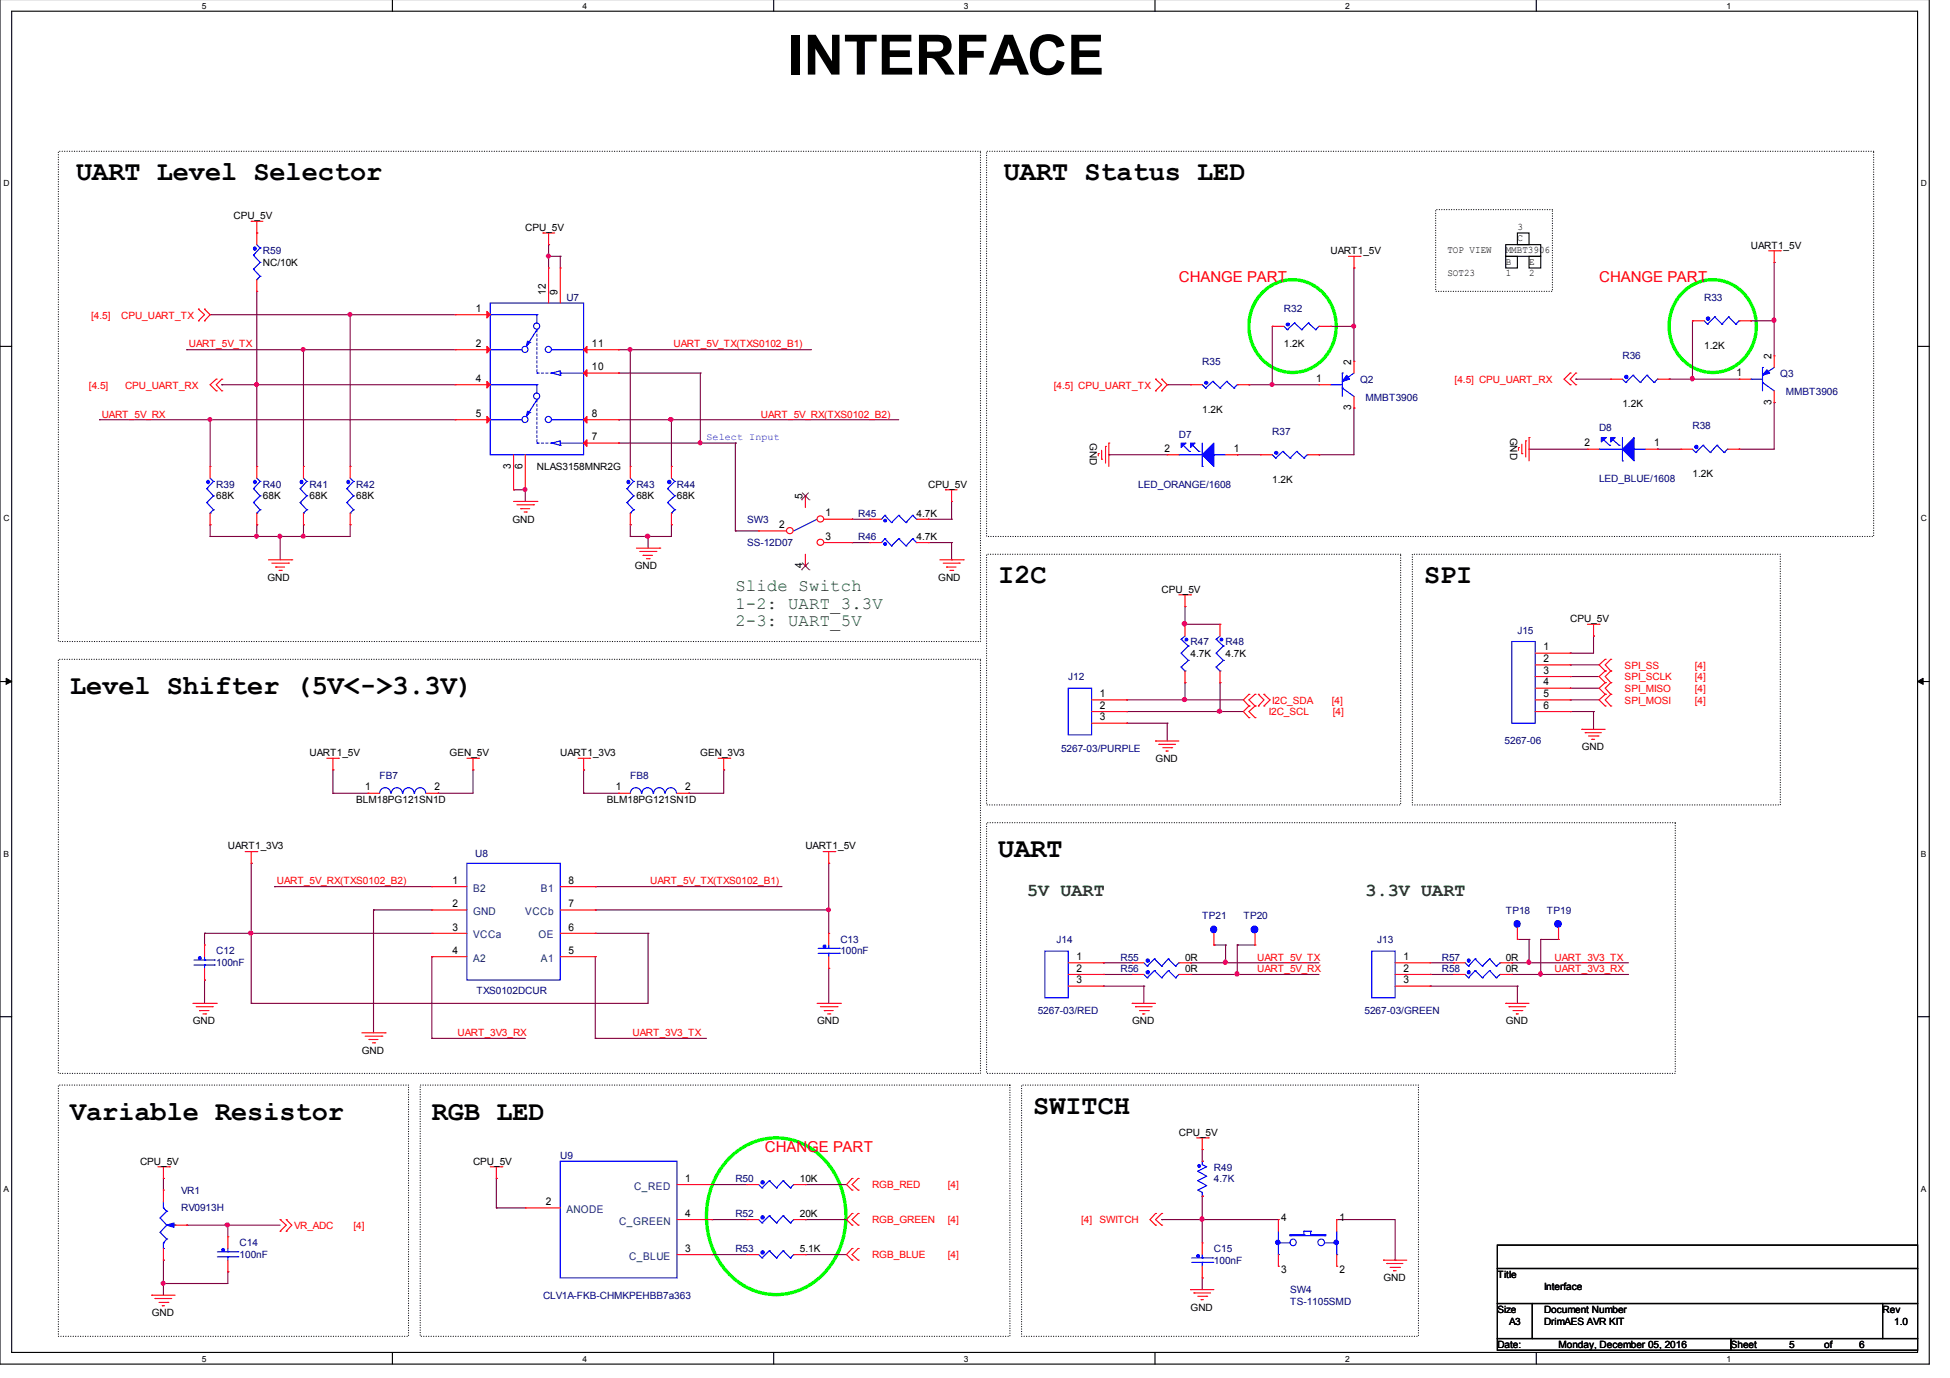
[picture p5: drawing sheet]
<svg xmlns="http://www.w3.org/2000/svg" width="297mm" height="210mm" viewBox="0 0 297 210" stroke-linecap="round" stroke-linejoin="round" font-family="sans-serif">
<defs><g id="words">
<text font-size="8.5" x="120.1" y="11.4">INTERFACE</text>
<g font-size="4.2">
<text x="11.6" y="27.4">UART Level Selector</text>
<text x="152.9" y="27.4">UART Status LED</text>
<text x="152.1" y="88.7">I2C</text>
<text x="216.9" y="88.7">SPI</text>
<text x="10.7" y="105.7">Level Shifter (5V&lt;-&gt;3.3V)</text>
<text x="152.1" y="130.6">UART</text>
<text x="10.7" y="170.5">Variable Resistor</text>
<text x="65.8" y="170.5">RGB LED</text>
<text x="157.4" y="169.7">SWITCH</text>
</g>
<g font-size="2.8" fill="#008000">
<text x="156.5" y="136.5">5V UART</text>
<text x="208" y="136.5">3.3V UART</text>
</g>
<g font-size="2.6" fill="#008000">
<text x="112" y="90.1">Slide Switch</text>
<text x="112" y="92.7">1-2: UART_3.3V</text>
<text x="112" y="95.3">2-3: UART_5V</text>
</g>
<g font-size="2.3" fill="#f00">
<text x="179.6" y="43">CHANGE PART</text>
<text x="243.6" y="43">CHANGE PART</text>
<text x="116.5" y="175.5">CHANGE PART</text>
</g>
<g font-size="1.6">
<text x="72.5" y="47.5">1</text>
<text x="83.1" y="44.9" transform="rotate(-90 83.1 44.9)">12</text>
<text x="84.9" y="44.9" transform="rotate(-90 84.9 44.9)">9</text>
<text x="72.5" y="52.8">2</text>
<text x="90.2" y="52.8">11</text>
<text x="72.5" y="58.2">4</text>
<text x="90.2" y="56.4">10</text>
<text x="200.5" y="58.2">1</text>
<text x="205.8" y="55.6" transform="rotate(-90 205.8 55.6)">2</text>
<text x="264.5" y="57.3">1</text>
<text x="269.8" y="54.7" transform="rotate(-90 269.8 54.7)">2</text>
<text x="72.5" y="63.5">5</text>
<text x="90.2" y="63.5">8</text>
<text x="205.8" y="62.5" transform="rotate(-90 205.8 62.5)">3</text>
<text x="269.8" y="61.7" transform="rotate(-90 269.8 61.7)">3</text>
<text x="77.8" y="71.4" transform="rotate(-90 77.8 71.4)">3</text>
<text x="79.6" y="71.4" transform="rotate(-90 79.6 71.4)">6</text>
<text x="90.2" y="67.1">7</text>
<text x="177.4" y="68.8">2</text>
<text x="188" y="68.8">1</text>
<text x="241.4" y="68">2</text>
<text x="252" y="68">1</text>
<text x="122.3" y="76" transform="rotate(-90 122.3 76)">5</text>
<text x="118.7" y="80.4">2</text>
<text x="125.7" y="78.7">1</text>
<text x="125.7" y="82.2">3</text>
<text x="122.3" y="86.5" transform="rotate(-90 122.3 86.5)">4</text>
<text x="235.1" y="99.1">1</text>
<text x="235.1" y="100.9">2</text>
<text x="167.6" y="106.2">1</text>
<text x="167.6" y="108">2</text>
<text x="235.1" y="102.6">3</text>
<text x="235.1" y="104.4">4</text>
<text x="235.1" y="106.2">5</text>
<text x="235.1" y="108">6</text>
<text x="167.6" y="109.7">3</text>
<text x="55.6" y="120.4">1</text>
<text x="66.2" y="120.4">2</text>
<text x="93.8" y="120.4">1</text>
<text x="104.4" y="120.4">2</text>
<text x="68.9" y="134.6">1</text>
<text x="86.6" y="134.6">8</text>
<text x="68.9" y="138.2">2</text>
<text x="68.9" y="141.7">3</text>
<text x="86.6" y="141.7">6</text>
<text x="86.6" y="138.2">7</text>
<text x="68.9" y="145.3">4</text>
<text x="86.6" y="145.3">5</text>
<text x="164" y="146.2">1</text>
<text x="164" y="148">2</text>
<text x="164" y="149.8">3</text>
<text x="213.8" y="146.2">1</text>
<text x="213.8" y="148">2</text>
<text x="213.8" y="149.8">3</text>
<text x="83.1" y="183.6">2</text>
<text x="104.4" y="180">1</text>
<text x="104.4" y="185.3">4</text>
<text x="195.2" y="185.9">4</text>
<text x="204" y="185.9">1</text>
<text x="104.4" y="190.7">3</text>
<text x="195.2" y="193.9">3</text>
<text x="204" y="193.9">2</text>
</g>
<g font-size="1.6" fill="#004080">
<text x="72.1" y="135.8">B2</text>
<text x="82.4" y="135.8">B1</text>
<text x="72.1" y="139.4">GND</text>
<text x="72.1" y="142.9">VCCa</text>
<text x="80" y="139.4">VCCb</text>
<text x="82" y="142.9">OE</text>
<text x="72.1" y="146.5">A2</text>
<text x="82.4" y="146.5">A1</text>
<text x="86.3" y="184.8">ANODE</text>
<text x="96.6" y="181.2">C_RED</text>
<text x="94.3" y="186.5">C_GREEN</text>
<text x="95.8" y="191.9">C_BLUE</text>
</g>
<g font-size="1.5">
<text x="35.6" y="33.4">CPU_5V</text>
<text x="80" y="35.2">CPU_5V</text>
<text x="231.1" y="35">3</text>
<text x="40" y="40.5">NC/10K</text>
<text x="202.7" y="38.7">UART1_5V</text>
<text x="220.5" y="38.5">TOP VIEW</text>
<text x="229.4" y="40.3">B</text>
<text x="229.4" y="38.5">MMBT3906</text>
<text x="231.1" y="36.8">C</text>
<text x="232.9" y="40.3">E</text>
<text x="266.7" y="37.9">UART1_5V</text>
<text x="220.5" y="42.1">SOT23</text>
<text x="229.4" y="42.1">1</text>
<text x="232.9" y="42.1">2</text>
<text x="195.6" y="52.9">1.2K</text>
<text x="259.6" y="53.1">1.2K</text>
<text x="183.1" y="62.9">1.2K</text>
<text x="247.1" y="62">1.2K</text>
<text x="81.8" y="71.6">NLAS3158MNR2G</text>
<text x="166" y="67.5" transform="rotate(90 166 67.5)">GND</text>
<text x="230" y="66.6" transform="rotate(90 230 66.6)">GND</text>
<text x="32.9" y="76">68K</text>
<text x="40" y="76">68K</text>
<text x="47.2" y="76">68K</text>
<text x="54.3" y="76">68K</text>
<text x="96.9" y="76">68K</text>
<text x="103.1" y="76">68K</text>
<text x="141.4" y="74.3">CPU_5V</text>
<text x="193.8" y="73.6">1.2K</text>
<text x="257.8" y="72.7">1.2K</text>
<text x="78.1" y="79.6">GND</text>
<text x="139.6" y="82.3">4.7K</text>
<text x="139.6" y="78.8">4.7K</text>
<text x="40.7" y="88.5">GND</text>
<text x="96.7" y="86.7">GND</text>
<text x="142.9" y="88.5">GND</text>
<text x="177" y="90.3">CPU_5V</text>
<text x="239.2" y="94.8">CPU_5V</text>
<text x="181.4" y="100.1">4.7K</text>
<text x="186.7" y="100.1">4.7K</text>
<text x="47.2" y="115.2">UART1_5V</text>
<text x="68.5" y="115.2">GEN_5V</text>
<text x="85.3" y="115.2">UART1_3V3</text>
<text x="106.7" y="115.2">GEN_3V3</text>
<text x="176" y="116.1">GND</text>
<text x="241" y="114.3">GND</text>
<text x="54.3" y="122.3">BLM18PG121SN1D</text>
<text x="92.5" y="122.3">BLM18PG121SN1D</text>
<text x="34.7" y="129.4">UART1_3V3</text>
<text x="122.7" y="129.4">UART1_5V</text>
<text x="180.5" y="148.1">0R</text>
<text x="180.5" y="146.3">0R</text>
<text x="229.4" y="148.1">0R</text>
<text x="229.4" y="146.3">0R</text>
<text x="29.4" y="156.1">GND</text>
<text x="55.1" y="160.5">GND</text>
<text x="124.5" y="156.1">GND</text>
<text x="172.5" y="156.1">GND</text>
<text x="229.4" y="156.1">GND</text>
<text x="179.6" y="173">CPU_5V</text>
<text x="21.3" y="177.4">CPU_5V</text>
<text x="72.1" y="177.4">CPU_5V</text>
<text x="121.8" y="180.1">10K</text>
<text x="121.8" y="185.4">20K</text>
<text x="121.8" y="190.8">5.1K</text>
<text x="210.7" y="195.2">GND</text>
<text x="228.1" y="194.7">Title</text>
<text x="235.2" y="196.4">Interface</text>
<text x="23.1" y="200.5">GND</text>
<text x="181.4" y="199.7">GND</text>
<text x="228.1" y="200">Size</text>
<text x="229.9" y="201.8">A3</text>
<text x="235.2" y="200">Document Number</text>
<text x="235.2" y="201.8">DrimAES AVR KIT</text>
<text x="286.8" y="200">Rev</text>
<text x="288.5" y="201.8">1.0</text>
<text x="228.1" y="205.3">Date:</text>
<text x="237.4" y="205.3">Monday, December 05, 2016</text>
<text x="263.7" y="205.3">Sheet</text>
<text x="272.5" y="205.3">5</text>
<text x="277.9" y="205.3">of</text>
<text x="283.2" y="205.3">6</text>
</g>
<g font-size="1.5" fill="#000080">
<text x="40" y="38.7">R59</text>
<text x="86.3" y="45.8">U7</text>
<text x="195.6" y="47.6">R32</text>
<text x="259.6" y="45.8">R33</text>
<text x="183.1" y="55.6">R35</text>
<text x="207.2" y="58.3">Q2</text>
<text x="247.1" y="54.7">R36</text>
<text x="271.2" y="57.4">Q3</text>
<text x="208" y="61.1">MMBT3906</text>
<text x="243.6" y="65.7">D8</text>
<text x="257.8" y="65.4">R38</text>
<text x="272" y="60.2">MMBT3906</text>
<text x="179.6" y="66.6">D7</text>
<text x="193.8" y="66.3">R37</text>
<text x="32.9" y="74.3">R39</text>
<text x="40" y="74.3">R40</text>
<text x="47.2" y="74.3">R41</text>
<text x="54.3" y="74.3">R42</text>
<text x="96.9" y="74.3">R43</text>
<text x="103.1" y="74.3">R44</text>
<text x="173.4" y="74.3">LED_ORANGE/1608</text>
<text x="243.6" y="73.4">LED_BLUE/1608</text>
<text x="113.8" y="79.6">SW3</text>
<text x="113.8" y="83.2">SS-12D07</text>
<text x="130.7" y="82.3">R46</text>
<text x="130.7" y="78.8">R45</text>
<text x="181.4" y="98.3">R47</text>
<text x="186.7" y="98.3">R48</text>
<text x="231.1" y="96.5">J15</text>
<text x="162.7" y="103.6">J12</text>
<text x="229.2" y="113.4">5267-06</text>
<text x="57.8" y="118.7">FB7</text>
<text x="96" y="118.7">FB8</text>
<text x="161.6" y="114.5">5267-03/PURPLE</text>
<text x="72.4" y="130.5">U8</text>
<text x="128" y="143.6">C13</text>
<text x="161" y="143.6">J14</text>
<text x="183.1" y="140.1">TP21</text>
<text x="189.4" y="140.1">TP20</text>
<text x="209.8" y="143.6">J13</text>
<text x="229.4" y="139.2">TP18</text>
<text x="235.6" y="139.2">TP19</text>
<text x="32.9" y="145.4">C12</text>
<text x="32.9" y="147.2">100nF</text>
<text x="128" y="145.4">100nF</text>
<text x="170.7" y="148.1">R56</text>
<text x="170.7" y="146.3">R55</text>
<text x="219.6" y="148.1">R58</text>
<text x="219.6" y="146.3">R57</text>
<text x="72.6" y="151.4">TXS0102DCUR</text>
<text x="158.1" y="154.4">5267-03/RED</text>
<text x="207.9" y="154.4">5267-03/GREEN</text>
<text x="85.3" y="176.5">U9</text>
<text x="184.9" y="178.3">R49</text>
<text x="27.6" y="181.9">VR1</text>
<text x="27.6" y="184.5">RV0913H</text>
<text x="112" y="180.1">R50</text>
<text x="112" y="185.4">R52</text>
<text x="184.9" y="180.1">4.7K</text>
<text x="36.5" y="189.8">C14</text>
<text x="36.5" y="191.6">100nF</text>
<text x="112" y="190.8">R53</text>
<text x="184.9" y="190.8">C15</text>
<text x="82.7" y="197.9">CLV1A-FKB-CHMKPEHBB7a363</text>
<text x="184.9" y="192.5">100nF</text>
<text x="196.5" y="196.9">SW4</text>
<text x="196.5" y="198.7">TS-1105SMD</text>
</g>
<g font-size="1.5" fill="#f00">
<text x="13.9" y="48.5">[4.5]</text>
<text x="18.5" y="48.5">CPU_UART_TX</text>
<text x="28.8" y="52.9">UART_5V_TX</text>
<text x="102.6" y="52.9">UART_5V_TX(TXS0102_B1)</text>
<text x="13.5" y="59.2">[4.5]</text>
<text x="19" y="59.2">CPU_UART_RX</text>
<text x="160.5" y="59.2">[4.5] CPU_UART_TX</text>
<text x="221.6" y="58.3">[4.5] CPU_UART_RX</text>
<text x="15.5" y="63.6">UART_5V_RX</text>
<text x="115.9" y="63.6">UART_5V_RX(TXS0102_B2)</text>
<text x="247.5" y="101.9">SPI_SS</text>
<text x="258.1" y="101.9">[4]</text>
<text x="193.8" y="107.2">I2C_SDA</text>
<text x="202.9" y="107.2">[4]</text>
<text x="247.5" y="103.6">SPI_SCLK</text>
<text x="247.5" y="105.4">SPI_MISO</text>
<text x="247.5" y="107.2">SPI_MOSI</text>
<text x="258.1" y="103.6">[4]</text>
<text x="258.1" y="105.4">[4]</text>
<text x="258.1" y="107.2">[4]</text>
<text x="193.3" y="109">I2C_SCL</text>
<text x="203" y="109">[4]</text>
<text x="42.2" y="134.7">UART_5V_RX(TXS0102_B2)</text>
<text x="99.1" y="134.7">UART_5V_TX(TXS0102_B1)</text>
<text x="191.5" y="148.1">UART_5V_RX</text>
<text x="191.5" y="146.3">UART_5V_TX</text>
<text x="236.8" y="148.1">UART_3V3_RX</text>
<text x="236.8" y="146.3">UART_3V3_TX</text>
<text x="69.7" y="157.8">UART_3V3_RX</text>
<text x="96.4" y="157.8">UART_3V3_TX</text>
<text x="132.8" y="180.9">RGB_RED</text>
<text x="144.4" y="180.9">[4]</text>
<text x="44.8" y="187.2">VR_ADC</text>
<text x="53.8" y="187.2">[4]</text>
<text x="132.8" y="186.3">RGB_GREEN</text>
<text x="132.8" y="191.6">RGB_BLUE</text>
<text x="144.4" y="186.3">[4]</text>
<text x="144.4" y="191.6">[4]</text>
<text x="164.7" y="186.3">[4]</text>
<text x="167.5" y="186.3">SWITCH</text>
</g>
<text font-size="1.5" fill="#00f" x="107.6" y="67">Select Input</text>
<g font-size="1.3">
<text x="30.7" y="1.4">5</text>
<text x="88.7" y="1.4">4</text>
<text x="146.8" y="1.4">3</text>
<text x="204.9" y="1.4">2</text>
<text x="263" y="1.4">1</text>
<text x=".5" y="28.4">D</text>
<text x="292.6" y="28.4">D</text>
<text x=".5" y="79.4">C</text>
<text x="292.6" y="79.4">C</text>
<text x=".5" y="130.5">B</text>
<text x="292.6" y="130.5">B</text>
<text x=".5" y="181.5">A</text>
<text x="292.6" y="181.5">A</text>
<text x="30.7" y="207.4">5</text>
<text x="88.7" y="207.4">4</text>
<text x="146.8" y="207.4">3</text>
<text x="204.9" y="207.4">2</text>
<text x="263" y="207.4">1</text>
</g>
</g></defs>
<path d="M0 -.1v207.9h293.9v-207.9M1.8 1.7h290.3v204.3h-290.3z" fill="none" stroke="#000" stroke-width=".17"/>
<g fill="#fff">
<path d="M30.7 .2h.6v1.3h-.6z"/>
<path d="M30.7 206.3h.6v1.3h-.6z"/>
</g>
<path d="M59.8 -.1v1.8M59.8 206v1.8" fill="none" stroke="#000" stroke-width=".17"/>
<g fill="#fff">
<path d="M88.7 .2h.6v1.3h-.6z"/>
<path d="M88.7 206.3h.6v1.3h-.6z"/>
</g>
<path d="M117.9 -.1v1.8M117.9 206v1.8" fill="none" stroke="#000" stroke-width=".17"/>
<g fill="#fff">
<path d="M146.8 .2h.6v1.3h-.6z"/>
<path d="M146.8 206.3h.6v1.3h-.6z"/>
</g>
<path d="M175.9 -.1v1.8M175.9 206v1.8" fill="none" stroke="#000" stroke-width=".17"/>
<g fill="#fff">
<path d="M204.9 .2h.6v1.3h-.6z"/>
<path d="M204.9 206.3h.6v1.3h-.6z"/>
</g>
<path d="M234 -.1v1.8M234 206v1.8" fill="none" stroke="#000" stroke-width=".17"/>
<g fill="#fff">
<path d="M263 .2h.6v1.3h-.6z"/>
<path d="M263 206.3h.6v1.3h-.6z"/>
<path d="M.5 27.2h.9v1.3h-.9z"/>
<path d="M292.6 27.2h.9v1.3h-.9z"/>
<path d="M.5 78.2h.9v1.4h-.9z"/>
<path d="M292.6 78.2h.9v1.4h-.9z"/>
</g>
<path d="M0 52.8h1.8M292.1 52.8h1.8" fill="none" stroke="#000" stroke-width=".17"/>
<g fill="#fff">
<path d="M.5 129.3h.8v1.4h-.8z"/>
<path d="M292.6 129.3h.8v1.4h-.8z"/>
</g>
<path d="M0 103.8h1.8M292.1 103.8h1.8" fill="none" stroke="#000" stroke-width=".17"/>
<path d="M.9 103.3l.9 .5-.9 .4zM292.1 103.8l.8-.5v.9z" fill="#000" stroke="#000" stroke-width=".15"/>
<g fill="#fff">
<path d="M.5 180.4h.7v1.3h-.7z"/>
<path d="M292.6 180.4h.7v1.3h-.7z"/>
</g>
<g fill="none" stroke="#000" stroke-width=".17">
<path d="M229.4 39h1.7v1.8h-1.7zM229.4 37.3h5.3v1.7h-5.3zM231.1 35.5h1.8v1.8h-1.8zM232.9 39h1.8v1.8h-1.8zM0 154.9h1.8M292.1 154.9h1.8M228.1 189.7h64v3.5h-64zM228.1 193.2h64v5.4h-64zM228.1 198.6h5.3v5.3h-5.3zM233.4 198.6h53.4v5.3h-53.4zM286.8 198.6h5.3v5.3h-5.3zM228.1 203.9h35.6v1.8h-35.6z"/>
<path d="M263.7 203.9h28.4v1.8h-28.4z"/>
</g>
<path d="M8.9 23h140.5v74.7h-140.5zM150.3 23h135.1v58.7h-135.1zM218.7 31.9h17.8v12.5h-17.8zM150.3 84.4h63.1v38.2h-63.1zM215.1 84.4h56.1v38.2h-56.1zM8.9 100.4h140.5v63.1h-140.5zM150.3 125.3h104.9v38.2h-104.9zM8.9 165.3h53.3v38.3h-53.3zM64 165.3h89.8v38.3h-89.8zM155.6 165.3h60.5v38.3h-60.5z" fill="none" stroke="#000" stroke-width=".17" stroke-dasharray="0 .3"/>
<path d="M192.5 44.3a6.5 6.5 0 0 1 10.8 3.3 6.9 6.9 0 0 1-7.4 9.1 7.2 7.2 0 0 1-3.4-12.4zM256.5 44.3a6.5 6.5 0 0 1 10.8 3.3 6.9 6.9 0 0 1-7.4 9.1 7.2 7.2 0 0 1-3.4-12.4zM111.6 176a9.9 9.9 0 0 1 14.9 1.8 12.9 12.9 0 0 1-2.6 17.5 9.8 9.8 0 0 1-14-2.6 13 13 0 0 1 1.7-16.7z" fill="none" stroke="#0f0" stroke-width=".51"/>
<g fill="none" stroke="#800040" stroke-width=".17">
<path d="M83.6 39h.1M83.6 37.3h.1M83.6 39h1.7M83.6 37.3v3.5M85.3 39h.1M85.3 39v1.8M270.3 40h.1M270.3 40v14.2M28.4 53.3h.1M28.4 53.3h40.9M32 47.9h.1M32 47.9h37.3"/>
<path d="M33.8 58.6h.1M33.8 58.6h35.5M39.1 58.6h.1M39.1 44.4v26.6M46.2 53.3h.1M46.2 53.3v17.7M53.3 47.9h.1M53.3 47.9v23.1M94.2 53.3h.1M94.2 56.8h.1M94.2 53.3h29.4M94.2 56.8h12.5"/>
<path d="M96 53.3h.1M96 53.3v17.7M106.7 56.8h.1M106.7 56.8v10.7M177.8 58.6h.1M177.8 58.6h3.6M190.2 58.6h.1M190.2 58.6h10.7M193.8 49.7h.1M193.8 58.6h.1M193.8 49.7v8.9M202.7 49.7h.1"/>
<path d="M202.7 49.7h3.5M206.2 49.7h.1M206.2 40.8h.1M206.2 40.8v14.2M240 57.8h.1M240 57.8h5.4M254.3 57.8h.1M254.3 57.8h10.6M257.8 57.8h.1M257.8 48.9h.1M257.8 48.9v8.9M266.7 48.9h.1"/>
<path d="M266.7 48.9h3.6M270.3 48.9h.1M15.2 63.9h.1M15.2 63.9h54.1M32 63.9h.1M32 79.9h.1M32 63.9v7.1M32 79.9v1.8M39.1 79.9h.1M39.1 79.9v1.8M46.2 79.9h.1M46.2 79.9v1.8"/>
<path d="M53.3 79.9h.1M53.3 79.9v1.8h-21.3M78.2 74.6h.1M78.2 74.6h1.8M80 74.6h.1M80 74.6v1.8M94.2 63.9h.1M94.2 67.5h.1M94.2 63.9h42.7M94.2 67.5h17.8M96 79.9h.1M96 79.9v1.8"/>
<path d="M102.3 63.9h.1M102.3 79.9h.1M102.3 79.9v1.8h-6.3M102.3 63.9v7.1M112 67.5h.1M112 67.5v13.4M129.8 79.1h.1M129.8 79.1h2.7M141.4 79.1h.1M141.4 79.1h3.5M144.9 79.1h.1M144.9 76.4v2.7"/>
<path d="M168.9 69.3h.1M168.9 69.3h8.9M188.5 69.3h.1M188.5 69.3h3.5M200.9 69.3h.1M206.2 62.2h.1M206.2 62.2v7.1h-5.3M232.9 68.4h.1M232.9 68.4h8.9M252.5 68.4h.1M252.5 68.4h3.5M264.9 68.4h.1"/>
<path d="M270.3 61.3h.1M270.3 61.3v7.1h-5.4M32 81.7h.1M39.1 81.7h.1M42.7 81.7h.1M42.7 81.7v3.6M46.2 81.7h.1M96 81.7h.1M98.7 81.7h.1M98.7 81.7v1.8M112 80.9h.1M112 80.9h3.6"/>
<path d="M129.8 82.6h.1M129.8 82.6h2.7M141.4 82.6h3.5M144.9 82.6h.1M144.9 85.3h.1M144.9 82.6v2.7M180.5 95.1h.1M180.5 92.4h.1M180.5 92.4v2.7M180.5 95.1h5.3M239.2 99.5h.1M242.7 96.9h.1"/>
<path d="M242.7 96.9v2.6h-3.5M50.7 117.3h.1M50.7 117.3v3.5M72.1 117.3h.1M72.1 117.3v3.5h-5.4M88.9 117.3h.1M88.9 117.3v3.5M110.2 117.3h.1M110.2 117.3v3.5h-5.3M171.6 110.2h.1M171.6 106.6h.1M171.6 108.4h.1"/>
<path d="M171.6 108.4h17.8M171.6 110.2h6.2M171.6 106.6h17.8M177.8 110.2h.1M177.8 110.2v2.7M180.5 104h.1M180.5 106.6h.1M180.5 104v2.6M185.8 108.4h.1M185.8 104h.1M185.8 104v4.4M239.2 101.3h.1"/>
<path d="M239.2 103.1h.1M239.2 104.8h.1M239.2 106.6h.1M239.2 108.4h.1M239.2 108.4h3.5M239.2 106.6h4.4M239.2 101.3h4.4M239.2 103.1h4.4M239.2 104.8h4.4M242.7 108.4h.1M242.7 108.4v2.7M38.3 131.5h.1"/>
<path d="M38.3 131.5v21.3M41.8 135.1h.1M41.8 135.1h24M50.7 120.8h.1M50.7 120.8h5.3M56.9 138.6h.1M56.9 138.6h8.9M56.9 138.6v18.7M66.7 120.8h.1M88.9 120.8h.1M88.9 120.8h5.3M90.7 135.1h.1"/>
<path d="M90.7 138.6h.1M90.7 138.6h35.5M90.7 135.1h28.4M104.9 120.8h.1M126.2 138.6h.1M126.2 131.5h.1M126.2 131.5v10.7M31.2 142.2h.1M31.2 149.3h.1M31.2 142.2h34.6M31.2 142.2v1.7M31.2 149.3v3.5"/>
<path d="M38.3 142.2h.1M38.3 152.8h.1M65.8 145.7h.1M65.8 158.2h.1M65.8 145.7v12.5M65.8 158.2h14.2M90.7 145.7h.1M90.7 142.2h.1M90.7 158.2h.1M90.7 142.2h8M90.7 145.7v12.5M90.7 158.2h16.9"/>
<path d="M98.7 142.2h.1M98.7 142.2v10.6h-60.4M126.2 147.5h.1M126.2 147.5v5.3M168.1 150.2h.1M168.1 146.7h.1M168.1 148.4h.1M168.1 150.2h6.1M168.1 146.7h4.4M168.1 148.4h4.4M174.2 150.2h.1M174.2 150.2v2.6"/>
<path d="M181.4 146.7h.1M181.4 148.4h.1M181.4 146.7h19.5M181.4 148.4h19.5M184.9 143.9h.1M184.9 143.9h1.8M186.7 146.7h.1M186.7 143.9h.1M186.7 143.9v2.8M188.5 148.4h.1M188.5 143.9h.1M188.5 143.9h2.7"/>
<path d="M188.5 143.9v4.5M217.8 150.2h.1M217.8 148.4h.1M217.8 150.2h13.3M217.8 146.7h3.6M217.8 148.4h3.6M221.4 146.7h.1M230.3 146.7h.1M230.3 148.4h.1M230.3 146.7h17.8M230.3 148.4h17.8M231.1 150.2h.1"/>
<path d="M231.1 150.2v2.6M231.1 143.1h1.8M232.9 146.7h.1M232.9 143.1h.1M232.9 143.1v3.6M234.7 148.4h.1M234.7 143.1h.1M234.7 143.1h2.7M234.7 143.1v5.3M24.9 179.5h.1M24.9 179.5v1.8M75.6 179.5h.1"/>
<path d="M75.6 179.5v4.5M183.1 175.1h.1M183.1 175.1v1.8M24.9 192h.1M24.9 195.5h.1M24.9 192v5.3M28.4 186.6h.1M28.4 186.6h14.3M34.7 186.6h.1M34.7 193.7h.1M34.7 186.6v1.8M34.7 193.7v1.8h-9.8"/>
<path d="M75.6 184h.1M75.6 184h4.4M108.5 180.4h.1M108.5 185.8h.1M108.5 191.1h.1M108.5 180.4h5.3M108.5 185.8h5.3M108.5 191.1h5.3M122.7 180.4h.1M122.7 185.8h.1M122.7 191.1h.1M122.7 180.4h6.2"/>
<path d="M122.7 185.8h6.2M122.7 191.1h6.2M177 185.8h.1M177 185.8h17.7M183.1 185.8h.1M183.1 194.7h.1M183.1 182.2h.1M183.1 182.2v7.1M183.1 194.7v1.7M203.6 185.8h.1M203.6 185.8h8.9v6.2M212.5 192h.1"/>
</g>
<g fill="#f0f" stroke="#f0f" stroke-width=".17">
<circle cx="183.1" cy="185.7" r=".32"/>
<circle cx="38.2" cy="142.1" r=".32"/>
<circle cx="126.2" cy="138.6" r=".3"/>
<circle cx="185.8" cy="108.3" r=".32"/>
<circle cx="180.4" cy="106.6" r=".32"/>
<circle cx="180.4" cy="95" r=".34"/>
<circle cx="34.6" cy="186.6" r=".32"/>
<circle cx="24.9" cy="195.5" r=".3"/>
<circle cx="46.2" cy="53.2" r=".3"/>
<circle cx="98.7" cy="81.7" r=".32"/>
<circle cx="80" cy="74.6" r=".3"/>
<circle cx="32" cy="63.9" r=".3"/>
<circle cx="39.1" cy="58.6" r=".3"/>
<circle cx="53.3" cy="47.9" r=".3"/>
<circle cx="42.6" cy="81.7" r=".3"/>
<circle cx="39.1" cy="81.7" r=".3"/>
<circle cx="46.2" cy="81.7" r=".3"/>
<circle cx="102.2" cy="63.9" r=".32"/>
<circle cx="106.6" cy="67.5" r=".3"/>
<circle cx="96" cy="53.2" r=".3"/>
<circle cx="83.5" cy="39" r=".3"/>
<circle cx="193.8" cy="58.6" r=".3"/>
<circle cx="270.2" cy="48.8" r=".32"/>
<circle cx="206.2" cy="49.7" r=".3"/>
<circle cx="257.7" cy="57.7" r=".32"/>
<circle cx="188.4" cy="148.4" r=".32"/>
<circle cx="186.6" cy="146.6" r=".32"/>
<circle cx="232.9" cy="146.6" r=".32"/>
<circle cx="234.6" cy="148.4" r=".32"/>
</g>
<g fill="none" stroke="#f00" stroke-width=".17">
<path d="M38.3 33.7h.1M38.3 33.7h1.7M39.1 35.5h.1M39.1 33.7v1.8M82.7 35.5h.1M82.7 35.5h1.8M83.6 37.3h.1M83.6 35.5v1.8M205.4 39h1.8M206.2 39v1.8M207.2 39h.1M269.4 38.2h1.8"/>
<path d="M270.3 40h.1M270.3 38.2v1.8M271.2 38.2h.1M30.2 48.9h.1M30.2 47.1h.1M30.2 47.1l1 .8-1 1M31.2 47.1h.1M31.2 48.9h.1M31.2 47.1l.8 .8-.8 1M32.9 57.8h.1M32.9 59.5h.1M32.9 57.8l-.9 .8 .9 .9"/>
<path d="M33.8 59.5h.1M33.8 57.8h.1M33.8 57.8l-.9 .8 .9 .9M176 59.5h.1M176 57.8h.1M176 57.8l1 .8-1 .9M177 57.8h.1M177 59.5h.1M177 57.8l.8 .8-.8 .9M200.9 58.6h.1M200.9 58.6h1.8M206.2 40.8h.1"/>
<path d="M206.2 55h.1M206.2 55v1.8M239.2 56.8h.1M239.2 58.6h.1M239.2 56.8l-.9 1 .9 .8M240 58.6h.1M240 56.8h.1M240 56.8l-.8 1 .8 .8M257.8 48.9h.1M257.8 48.9h1.8M264.9 48.9h1.8M266.7 48.9h.1"/>
<path d="M32 71h.1M32 79.9h.1M32 71v1.8M32 78.2v1.7M39.1 71h.1M39.1 79.9h.1M39.1 71v1.8M39.1 78.2v1.7M53.3 71h.1M53.3 79.9h.1M53.3 71v1.8M53.3 78.2v1.7"/>
<path d="M78.2 76.4h3.6M78.7 76.9h2.6M79.3 77.5h.1M79.3 77.5h1.4M79.8 78h.4M80.2 78h.1M81.3 76.9h.1M81.8 76.4h.1M96 71h.1M96 79.9h.1M96 71v1.8M96 78.2v1.7"/>
<path d="M102.3 71h.1M102.3 79.9h.1M102.3 71v1.8M102.3 78.2v1.7M144 74.6h.1M144 74.6h1.8M144.9 76.4h.1M144.9 74.6v1.8M167.3 69.1h.1M167.3 69.1v.3M167.8 69.9h.1M167.8 68.6v1.3"/>
<path d="M168.4 68h.1M168.4 68v2.5M168.9 67.5h.1M168.9 67.5v3.5M192 69.3h.1M192 69.3h1.8M199.1 69.3h1.8M200.9 69.3h.1M206.2 62.2h.1M206.2 60.4v1.8M231.3 68.2h.1M231.3 68.2v.4"/>
<path d="M231.8 69.1h.1M231.8 67.7v1.4M232.4 67.2h.1M232.4 67.2v2.4M232.9 66.6h.1M232.9 66.6v3.6M256 68.4h.1M256 68.4h1.8M263.1 68.4h1.8M264.9 68.4h.1M40.9 85.3h3.5M41.4 85.8h2.5"/>
<path d="M42 86.4h.1M42 86.4h1.3M42.5 86.9h.3M42.8 86.9h.1M43.9 85.8h.1M44.4 85.3h.1M96.9 83.5h3.6M97.5 84h2.4M98 84.6h.1M98 84.6h1.4M98.5 85.1h.4M98.9 85.1h.1"/>
<path d="M99.9 84h.1M100.5 83.5h.1M132.5 82.6h.1M132.5 82.6h1.8M139.6 82.6h1.8M141.4 82.6h.1M143.2 85.3h3.5M143.7 85.8h2.4M144.2 86.4h.1M144.2 86.4h1.4M144.7 86.9h.4M145.1 86.9h.1"/>
<path d="M146.1 85.8h.1M146.7 85.3h.1M179.6 90.6h1.8M180.5 92.4h.1M180.5 95.1h.1M180.5 90.6v1.8M180.5 95.1v1.8M181.4 90.6h.1M185.8 95.1h.1M185.8 95.1v1.8M233.8 99.5h5.4M239.2 99.5h.1"/>
<path d="M241.8 95.1h1.8M242.7 96.9h.1M242.7 95.1v1.8M243.6 95.1h.1M49.8 115.5h1.8M50.7 117.3h.1M50.7 115.5v1.8M51.6 115.5h.1M71.1 115.5h1.8M72.1 117.3h.1M72.1 115.5v1.8M72.9 115.5h.1"/>
<path d="M88.1 115.5h1.7M88.9 117.3h.1M88.9 115.5v1.8M89.8 115.5h.1M109.4 115.5h1.8M110.2 117.3h.1M110.2 115.5v1.8M111.2 115.5h.1M166.3 106.6h5.3M166.3 108.4h5.3M166.3 110.2h5.3M171.6 106.6h.1"/>
<path d="M171.6 108.4h.1M171.6 110.2h.1M176 112.9h.1M176 112.9h3.6M176.5 113.4h.1M176.5 113.4h2.6M177.1 113.9h1.4M177.6 114.4h.1M177.6 114.4h.4M178.5 113.9h.1M180.5 104h.1M180.5 102.2v1.8"/>
<path d="M185.8 104h.1M185.8 102.2v1.8M190.2 105.8h.1M190.2 107.5h.1M190.2 109.3h.1M190.2 105.8l-.8 .8 .8 .9M190.2 107.5l-.8 .9 .8 .9M191.2 107.5h.1M191.2 105.8h.1M191.2 109.3h.1M191.2 105.8l-1 .8 1 .9M191.2 107.5l-1 .9 1 .9"/>
<path d="M191.7 107.5h.1M191.7 105.8h.1M191.7 105.8l.8 .8-.8 .9M192.5 105.8h.1M192.5 107.5h.1M192.5 105.8l1 .8-1 .9M233.8 106.6h5.4M233.8 108.4h5.4M233.8 101.3h5.4M233.8 103.1h5.4M233.8 104.8h5.4M239.2 101.3h.1"/>
<path d="M239.2 103.1h.1M239.2 104.8h.1M239.2 106.6h.1M239.2 108.4h.1M241 111.1h.1M241 111.1h3.5M241.5 111.6h.1M241.5 111.6h2.4M242 112.1h1.4M242.5 112.6h.1M242.5 112.6h.4M243.4 112.1h.1"/>
<path d="M244.5 102.2h.1M244.5 100.4h.1M244.5 104h.1M244.5 105.8h.1M244.5 107.5h.1M244.5 100.4l-.9 .9 .9 .9M244.5 102.2l-.9 .9 .9 .9M244.5 104l-.9 .8 .9 1M244.5 105.8l-.9 .8 .9 .9M245.4 100.4h.1M245.4 102.2h.1M245.4 104h.1"/>
<path d="M245.4 105.8h.1M245.4 107.5h.1M245.4 100.4l-.9 .9 .9 .9M245.4 102.2l-.9 .9 .9 .9M245.4 104l-.9 .8 .9 1M245.4 105.8l-.9 .8 .9 .9M37.3 129.7h1.8M38.3 131.5h.1M38.3 129.7v1.8M39.1 129.7h.1M56 120.8h.1M56 120.8h1.8"/>
<path d="M64.9 120.8h1.8M65.8 135.1h.1M65.8 138.6h.1M65.8 135.1h5.3M65.8 138.6h5.3M66.7 120.8h.1M85.3 135.1h5.4M85.3 138.6h5.4M90.7 138.6h.1M90.7 135.1h.1M94.2 120.8h.1M94.2 120.8h1.8"/>
<path d="M103.1 120.8h1.8M104.9 120.8h.1M125.4 129.7h1.8M126.2 131.5h.1M126.2 129.7v1.8M127.2 129.7h.1M29.4 152.8h3.5M29.9 153.3h2.4M30.4 153.9h.1M30.4 153.9h1.4M30.9 154.4h.4M31.3 154.4h.1"/>
<path d="M32.3 153.3h.1M32.9 152.8h.1M55.1 157.3h3.6M55.6 157.8h2.6M56.2 158.3h.1M56.2 158.3h1.4M56.7 158.8h.4M57.1 158.8h.1M58.2 157.8h.1M58.7 157.3h.1M65.8 142.2h.1M65.8 145.7h.1"/>
<path d="M65.8 142.2h5.3M65.8 145.7h5.3M85.3 142.2h5.4M85.3 145.7h5.4M90.7 145.7h.1M90.7 142.2h.1M124.5 152.8h3.5M125 153.3h2.5M125.6 153.9h.1M125.6 153.9h1.3M126.1 154.4h.3M126.4 154.4h.1"/>
<path d="M127.5 153.3h.1M128 152.8h.1M162.7 146.7h5.4M162.7 148.4h5.4M162.7 150.2h5.4M168.1 146.7h.1M168.1 148.4h.1M168.1 150.2h.1M172.5 152.8h.1M172.5 152.8h3.5M173 153.3h.1M173 153.3h2.5"/>
<path d="M173.6 153.9h1.3M174.1 154.4h.1M174.1 154.4h.3M174.9 153.9h.1M184.9 143.9h.1M184.9 142.2v1.7M191.2 143.9h.1M191.2 142.2v1.7M229.4 152.8h.1M229.4 152.8h3.5M229.9 153.3h.1M229.9 153.3h2.5"/>
<path d="M230.5 153.9h1.3M231 154.4h.1M231 154.4h.3M231.1 143.1h.1M231.1 141.3v1.8M231.8 153.9h.1M24 177.7h1.8M24.9 179.5h.1M24.9 177.7v1.8M25.8 177.7h.1M74.7 177.7h1.8M75.6 179.5h.1"/>
<path d="M75.6 177.7v1.8M76.5 177.7h.1M129.8 179.5h.1M129.8 179.5l-.9 .9 .9 .9M130.7 179.5h.1M130.7 179.5l-.9 .9 .9 .9M182.3 173.3h1.8M183.1 175.1h.1M183.1 173.3v1.8M184.1 173.3h.1M23.1 197.3h.1M23.1 197.3h3.6"/>
<path d="M23.6 197.8h.1M23.6 197.8h2.6M24.2 198.4h1.4M24.7 198.9h.1M24.7 198.9h.4M24.9 181.3h.1M24.9 192h.1M24.9 181.3v1.8M24.9 190.2v1.8M25.6 198.4h.1M26.7 186.6h1.7M28.4 186.6h.1"/>
<path d="M42.7 185.8h.1M42.7 187.6h.1M42.7 185.8l.9 .8-.9 1M43.6 185.8h.1M43.6 187.6h.1M43.6 185.8l.8 .8-.8 1M113.8 180.4h.1M113.8 185.8h.1M113.8 180.4h1.8M113.8 185.8h1.8M120.9 180.4h1.8M120.9 185.8h1.8"/>
<path d="M122.7 180.4h.1M122.7 185.8h.1M129.8 181.3h.1M129.8 186.6h.1M129.8 184.8h.1M129.8 192h.1M129.8 190.2h.1M129.8 184.8l-.9 1 .9 .8M129.8 190.2l-.9 .9 .9 .9M130.7 181.3h.1M130.7 184.8h.1M130.7 186.6h.1"/>
<path d="M130.7 190.2h.1M130.7 192h.1M130.7 184.8l-.9 1 .9 .8M130.7 190.2l-.9 .9 .9 .9M176 184.8h.1M176 186.6h.1M176 184.8l-.8 1 .8 .8M177 186.6h.1M177 184.8h.1M177 184.8l-1 1 1 .8M181.4 196.4h.1M181.4 196.4h3.5"/>
<path d="M181.9 196.9h.1M181.9 196.9h2.5M182.5 197.5h1.3M183 198h.1M183 198h.3M183.1 189.3h.1M183.1 194.7h.1M183.1 189.3v1.8M183.1 192.9v1.8M183.8 197.5h.1M194.7 185.8h.1M194.7 192.9h.1"/>
<path d="M194.7 185.8v1.8M194.7 191.1v1.8M203.6 185.8h.1M203.6 192.9h.1M203.6 185.8v1.8M203.6 191.1v1.8M210.7 192h.1M210.7 192h3.6M211.2 192.5h.1M211.2 192.5h2.5M211.8 193.1h1.4M212.3 193.6h.1"/>
<path d="M212.3 193.6h.4M213.2 193.1h.1"/>
</g>
<g fill="none" stroke="#00f" stroke-width=".17">
<path d="M202.7 58.6h.1M202.7 58.6h1.8M204.5 59.1h.1M204.5 58.1h.1M204.5 56.8h.1M204.5 59.1l1.7 1.3M204.5 56.8v3.6M206.2 56.8l-1.7 1.3M259.6 48.9l.5 .5M260.1 49.4h.1M261.2 48.3h.1M261.2 48.3l-1.1 1.1"/>
<path d="M261.2 48.3l1.1 1.1M262.3 49.4h.1M263.3 48.3h.1M263.3 48.3l-1 1.1M263.3 48.3l1.1 1.1M264.4 49.4h.1M264.9 48.9h.1M264.9 48.9l-.5 .5M31.5 74.4h.1M31.5 76.6h.1M31.5 74.4l1 1.1M31.5 76.6l1 1.1"/>
<path d="M32 78.2h.1M32 72.8l.5 .5M32.5 73.3h.1M32.5 75.5h.1M32.5 77.7h.1M32.5 73.3l-1 1.1M32.5 75.5l-1 1.1M32.5 77.7l-.5 .5M38.6 74.4h.1M38.6 76.6h.1M38.6 74.4l1 1.1M38.6 76.6l1 1.1"/>
<path d="M39.1 78.2h.1M39.1 72.8l.5 .5M39.6 73.3h.1M39.6 75.5h.1M39.6 77.7h.1M39.6 73.3l-1 1.1M39.6 75.5l-1 1.1M39.6 77.7l-.5 .5M52.8 74.4h.1M52.8 76.6h.1M52.8 74.4l1 1.1M52.8 76.6l1 1.1"/>
<path d="M53.3 78.2h.1M53.3 72.8l.5 .5M53.8 73.3h.1M53.8 75.5h.1M53.8 77.7h.1M53.8 73.3l-1 1.1M53.8 75.5l-1 1.1M53.8 77.7l-.5 .5M95.5 74.4h.1M95.5 76.6h.1M95.5 74.4l1 1.1M95.5 76.6l1 1.1"/>
<path d="M96 78.2h.1M96 72.8l.5 .5M96.5 73.3h.1M96.5 75.5h.1M96.5 77.7h.1M96.5 73.3l-1 1.1M96.5 75.5l-1 1.1M96.5 77.7l-.5 .5M101.7 74.4h.1M101.7 76.6h.1M101.7 74.4l1.1 1.1M101.7 76.6l1.1 1.1"/>
<path d="M102.3 78.2h.1M102.3 72.8l.5 .5M102.8 73.3h.1M102.8 75.5h.1M102.8 77.7h.1M102.8 73.3l-1.1 1.1M102.8 75.5l-1.1 1.1M102.8 77.7l-.5 .5M124.5 79.1h.1M124.5 79.1l-3.6 1.8M193.8 69.3l.5 .5M194.3 69.8h.1"/>
<path d="M195.4 68.8h.1M195.4 68.8l-1.1 1M195.4 68.8l1.1 1M196.5 69.8h.1M197.5 68.8h.1M197.5 68.8l-1 1M197.5 68.8l1.1 1M198.6 69.8h.1M199.1 69.3h.1M199.1 69.3l-.5 .5M257.8 68.4l.5 .5M258.3 68.9h.1"/>
<path d="M259.4 67.8h.1M259.4 67.8l-1.1 1.1M259.4 67.8l1.1 1.1M260.5 68.9h.1M261.5 67.8h.1M261.5 67.8l-1 1.1M261.5 67.8l1.1 1.1M262.6 68.9h.1M263.1 68.4h.1M263.1 68.4l-.5 .5M134.8 82.1h.1M134.8 82.1l-.5 .5"/>
<path d="M134.8 82.1l1 1.1M135.8 83.2h.1M136.9 82.1h.1M136.9 82.1l-1.1 1.1M136.9 82.1l1.1 1.1M138 83.2h.1M139 82.1h.1M139 82.1l-1 1.1M139 82.1l.6 .5M139.6 82.6h.1M179.9 97.4h.1M179.9 99.5h.1"/>
<path d="M179.9 97.4l1.1 1M179.9 99.5l1.1 1.1M180.5 96.9l-.6 .5M181 98.4h.1M181 98.4l-1.1 1.1M185.3 97.4h.1M185.3 99.5h.1M185.3 97.4l1.1 1M185.3 99.5l1.1 1.1M185.8 96.9l-.5 .5M186.4 98.4h.1M186.4 98.4l-1.1 1.1"/>
<path d="M230.3 97.7h3.5v12.5h-3.5zM162.7 104.8h3.6v7.1h-3.6zM179.9 101.6h.1M179.9 101.6l.6 .6M180.5 102.2h.1M181 100.6h.1M181 100.6l-1.1 1M185.3 101.6h.1M185.3 101.6l.5 .6M185.8 102.2h.1M186.4 100.6h.1M186.4 100.6l-1.1 1"/>
<path d="M57.8 120.8a.85 .85 0 0 1 .9-.8 .85 .85 0 0 1 .8 .8M59.6 120.8a.85 .85 0 0 1 .9-.8 .85 .85 0 0 1 .8 .8M61.4 120.8a.85 .85 0 0 1 .8-.8 .85 .85 0 0 1 .9 .8M63.2 120.8a.85 .85 0 0 1 .8-.8 .85 .85 0 0 1 .9 .8M71.1 131.5h14.2v17.8h-14.2zM96 120.8a.85 .85 0 0 1 .9-.8 .85 .85 0 0 1 .8 .8M97.8 120.8a.85 .85 0 0 1 .8-.8 .85 .85 0 0 1 .9 .8M99.6 120.8a.85 .85 0 0 1 .8-.8 .85 .85 0 0 1 .9 .8M101.3 120.8a.85 .85 0 0 1 .9-.8 .85 .85 0 0 1 .8 .8M159.2 144.9h3.5v7.1h-3.5zM117.2 179.8h.1M117.2 179.8l-1.1 1.1"/>
<path d="M117.2 179.8l1.1 1.1M119.3 179.8h.1M119.3 179.8l-1 1.1M119.3 179.8l1.1 1.1M24.4 185.5h.1M24.4 187.7h.1M24.4 185.5l1 1.1M24.4 187.7l1 1M24.9 184h.1M24.9 189.3h.1M24.9 190.2h.1M24.9 183.1v.9"/>
<path d="M24.9 189.3v.9M24.9 184l.5 .5M25.4 184.5h.1M25.4 186.6h.1M25.4 188.7h.1M25.4 184.5l-1 1M25.4 186.6l-1 1.1M25.4 188.7l-.5 .6M26.3 186.6h.4M26.7 186.6h.1M115.6 180.4l.5 .5M115.6 185.8l.5 .5"/>
<path d="M116.1 180.9h.1M116.1 186.3h.1M117.2 185.2h.1M117.2 185.2l-1.1 1.1M117.2 185.2l1.1 1.1M118.3 180.9h.1M118.3 186.3h.1M119.3 185.2h.1M119.3 185.2l-1 1.1M119.3 185.2l1.1 1.1M120.4 180.9h.1M120.4 186.3h.1"/>
<path d="M120.9 180.4h.1M120.9 185.8h.1M120.9 180.4l-.5 .5M120.9 185.8l-.5 .5M181.5 192.3h3.2M181.5 191.6h3.2M183.1 192.3h.1M183.1 191.6h.1M183.1 191.1v.5M183.1 192.3v.6M184.7 192.3h.1M184.7 191.6h.1"/>
<path d="M194.7 189.3h.1M194.7 191.1h.1M194.7 189.3h1.8M194.7 187.6v3.5M196.5 188.1h.1M196.5 188.2h.1M196.5 188.2h5.3M196.5 188.1h2.1M196.5 188.1v.1M198.6 187.6h.1M198.6 188.1h.1M198.6 187.6h1"/>
<path d="M198.6 187.6v.5M199.6 188.1h.1M199.6 187.6h.1M199.6 188.1h2.2M199.6 187.6v.5M201.8 188.2h.1M201.8 188.1h.1M201.8 188.1v.1M201.8 189.3h1.8M203.6 189.3h.1M203.6 191.1h.1M203.6 187.6v3.5"/>
<circle cx="197" cy="189.2" r=".49"/>
<circle cx="201.3" cy="189.2" r=".51"/>
</g>
<g fill="#00f" stroke="#00f" stroke-width=".17">
<path d="M25.4 186.6l1.1-.3v.7z"/>
<path d="M205.1 57.2l.5 .6-1.1 .3z"/>
<path d="M194.2 68.8h.4v.3h-.4z" fill-rule="evenodd"/>
<circle cx="95.7" cy="73.4" r=".24"/>
<circle cx="191.1" cy="141.6" r=".51"/>
<circle cx="101.9" cy="73.4" r=".25"/>
<circle cx="116.2" cy="180.1" r=".25"/>
<circle cx="180.7" cy="97.4" r=".21"/>
<circle cx="31.7" cy="73.4" r=".24"/>
<circle cx="258.4" cy="68.1" r=".25"/>
<circle cx="116.2" cy="185.4" r=".25"/>
<circle cx="53" cy="73.4" r=".24"/>
<circle cx="260.2" cy="48.5" r=".25"/>
<circle cx="182.5" cy="191.3" r=".21"/>
<circle cx="38.8" cy="73.4" r=".24"/>
<circle cx="184.8" cy="141.6" r=".49"/>
<circle cx="203.5" cy="189.2" r=".34"/>
<circle cx="194.6" cy="189.2" r=".34"/>
<circle cx="134.8" cy="82.9" r=".21"/>
<circle cx="231.1" cy="140.7" r=".49"/>
<circle cx="186.1" cy="97.4" r=".21"/>
</g>
<circle cx="120.3" cy="80.8" r=".49" fill="#fff" stroke="#f00" stroke-width=".17"/>
<path d="M115.6 80.9h.1M115.6 80.9h4.2" fill="none" stroke="#f00" stroke-width=".17"/>
<circle cx="125" cy="79.1" r=".49" fill="#fff" stroke="#f00" stroke-width=".17"/>
<path d="M125.6 79.1h4.2M129.8 79.1h.1" fill="none" stroke="#f00" stroke-width=".17"/>
<circle cx="125" cy="82.6" r=".49" fill="#fff" stroke="#f00" stroke-width=".17"/>
<g fill="none" stroke="#f00" stroke-width=".17">
<path d="M39.1 35.5h.1M39.1 35.5v1.8M39.1 44.4h.1M39.1 42.6v1.8M69.3 47.9h.1M69.3 53.3h.1M69.3 58.6h.1M69.3 47.9h5.4M69.3 53.3h5.4M69.3 58.6h5.4M83.6 40.8h.1M83.6 40.8v5.4"/>
<path d="M85.3 40.8h.1M85.3 40.8v5.4M88.9 53.3h5.3M88.9 56.8h5.3M94.2 53.3h.1M94.2 56.8h.1M181.4 58.6h.1M181.4 58.6h1.7M188.5 58.6h1.7M190.2 58.6h.1M193.8 49.7h.1M193.8 49.7h1.8"/>
<path d="M200.9 49.7h1.8M202.7 49.7h.1M245.4 57.8h.1M245.4 57.8h1.7M252.5 57.8h1.8M254.3 57.8h.1M264.9 57.8h.1M264.9 57.8h1.8M270.3 54.2h.1M270.3 54.2v1.8M270.3 59.5v1.8M46.2 71h.1"/>
<path d="M46.2 79.9h.1M46.2 71v1.8M46.2 78.2v1.7M69.3 63.9h.1M69.3 63.9h5.4M78.2 74.6h.1M78.2 69.3v5.3M80 74.6h.1M80 69.3v5.3M88.9 63.9h5.3M88.9 67.5h5.3M94.2 63.9h.1"/>
<path d="M94.2 67.5h.1M122.7 75.5h.1M122.7 75.5v1.8M132.5 79.1h.1M132.5 79.1h1.8M139.6 79.1h1.8M141.4 79.1h.1M177.8 69.3h.1M177.8 69.3h1.8M186.7 69.3h1.8M188.5 69.3h.1M241.8 68.4h.1"/>
<path d="M241.8 68.4h1.8M250.7 68.4h1.8M252.5 68.4h.1M270.3 61.3h.1M122.7 86.2h.1M122.7 84.4v1.8M125.6 82.6h4.2M129.8 82.6h.1M31.2 143.9h.1M31.2 149.3h.1M31.2 143.9v1.8M31.2 147.5v1.8"/>
<path d="M126.2 142.2h.1M126.2 147.5h.1M126.2 142.2v1.7M126.2 145.7v1.8M172.5 148.4h.1M172.5 146.7h.1M172.5 148.4h1.7M172.5 146.7h1.7M179.6 148.4h1.8M179.6 146.7h1.8M181.4 148.4h.1M181.4 146.7h.1"/>
<path d="M212.5 148.4h5.3M212.5 146.7h5.3M212.5 150.2h5.3M217.8 146.7h.1M217.8 148.4h.1M217.8 150.2h.1M221.4 148.4h.1M221.4 146.7h.1M221.4 148.4h1.8M221.4 146.7h1.8M228.5 148.4h1.8M228.5 146.7h1.8"/>
<path d="M230.3 148.4h.1M230.3 146.7h.1M237.4 143.1h.1M237.4 141.3v1.8M183.1 176.9h.1M34.7 188.4h.1M34.7 193.7h.1M34.7 188.4v1.8M34.7 192v1.7M80 184h.1M80 184h5.3M103.1 180.4h5.4"/>
<path d="M103.1 185.8h5.4M103.1 191.1h5.4M108.5 180.4h.1M108.5 185.8h.1M108.5 191.1h.1M113.8 191.1h.1M113.8 191.1h1.8M120.9 191.1h1.8M122.7 191.1h.1M183.1 182.2h.1"/>
</g>
<path d="M122.1 76.1h.1M122.2 75l1.1 1.1M123.2 75l-1.1 1.1M123.3 76.1h.1M122.1 86.8h.1M122.2 85.7l1.1 1.1M123.2 85.7l-1.1 1.1M123.3 86.8h.1" fill="none" stroke="#804000" stroke-width=".15"/>
<g fill="none" stroke="#00f" stroke-width=".17">
<path d="M38.6 38.9h.1M38.6 38.9l1 1.1M39.1 37.3l.5 .5M39.6 37.8h.1M39.6 40h.1M39.6 37.8l-1 1.1M39.6 40l-1 1M38.6 41h.1M38.6 41l1 1.1M39.1 42.6h.1M39.6 42.1h.1M39.6 42.1l-.5 .5"/>
<path d="M74.7 46.2h14.2v23.1h-14.2zM74.7 47.9h.1M74.7 53.3h.1M74.7 58.6h.1M74.7 47.9h7.1M74.7 53.3h4.8M74.7 58.6h7.1M80.3 52h.1M80.3 52l-.1 .8M80.3 52l.4 .2M80.7 52.2h.1M80.7 52.2l-.5 .6"/>
<path d="M81.8 47.9h.1M81.8 58.6h.1M81.8 50.2h.1M81.8 47.9v1.3M81.8 58.6v1.3M81.8 50.2l-1.6 2.6M84.1 56.8h.1M84.1 53.3h4.8M84.1 56.8l1.2-.3v.7M84.1 56.8l1.2 .4M85.3 56.8h.1M85.3 57.2h.1"/>
<path d="M85.3 56.8h3.6M88.9 53.3h.1M183.1 58.6l.5 .5M183.6 59.1h.1M184.7 58.1h.1M184.7 58.1l-1.1 1M184.7 58.1l1.1 1M185.8 59.1h.1M186.9 58.1h.1M186.9 58.1l-1.1 1M186.9 58.1l1.1 1M188 59.1h.1"/>
<path d="M188.5 58.6h.1M188.5 58.6l-.5 .5M195.6 49.7l.5 .5M196.1 50.2h.1M197.2 49.2h.1M197.2 49.2l-1.1 1M197.2 49.2l1.1 1M198.3 50.2h.1M199.3 49.2h.1M199.3 49.2l-1 1M199.3 49.2l1.1 1M200.4 50.2h.1"/>
<path d="M200.9 49.7h.1M200.9 49.7l-.5 .5M247.1 57.8l.5 .5M247.6 58.3h.1M248.8 57.2h.1M248.8 57.2l-1.2 1.1M248.8 57.2l1.1 1.1M249.9 58.3h.1M250.9 57.2h.1M250.9 57.2l-1 1.1M250.9 57.2l1.1 1.1M252 58.3h.1"/>
<path d="M252.5 57.8h.1M252.5 57.8l-.5 .5M266.7 57.8h.1M266.7 57.8h1.8M268.5 58.3h.1M268.5 57.2h.1M268.5 56h.1M268.5 58.3l1.8 1.2M268.5 56v3.5M270.3 56l-1.8 1.2M45.7 74.4h.1M45.7 76.6h.1"/>
<path d="M45.7 74.4l1 1.1M45.7 76.6l1 1.1M46.2 78.2h.1M46.2 72.8l.5 .5M46.7 73.3h.1M46.7 75.5h.1M46.7 77.7h.1M46.7 73.3l-1 1.1M46.7 75.5l-1 1.1M46.7 77.7l-.5 .5M74.7 63.9h.1M74.7 63.9h4.8"/>
<path d="M80.3 62.7h.1M80.3 62.7l-.1 .7M80.3 62.7l.4 .1M80.7 62.8h.1M80.7 62.8l-.5 .6M81.8 60.9h.1M81.8 60.9l-1.6 2.5M84.1 67.5h.1M84.1 63.9h4.8M84.1 67.5l1.2-.3v.6M84.1 67.5l1.2 .3M85.3 67.8h.1"/>
<path d="M85.3 67.5h3.6M88.9 63.9h.1M88.9 67.5h.1M134.8 78.5h.1M134.8 78.5l-.5 .6M134.8 78.5l1 1.1M135.8 79.6h.1M136.9 78.5h.1M136.9 78.5l-1.1 1.1M136.9 78.5l1.1 1.1M138 79.6h.1M139 78.5h.1"/>
<path d="M139 78.5l-1 1.1M139 78.5l.6 .6M139.6 79.1h.1M179.6 69.3h.1M179.6 69.3h3.5M180.3 67.8l.9 1M181.2 68.8h.1M181.7 67.8l.9 1M182.6 68.8h.1M183.1 71h.1M183.1 67.5v3.5M184.9 69.3h.1"/>
<path d="M184.9 69.3h1.8M243.6 68.4h.1M243.6 68.4h3.5M244.3 67l.9 .8M245.2 67.8h.1M245.7 67l.9 .8M246.6 67.8h.1M247.1 70.2h.1M247.1 66.6v3.6M248.9 68.4h.1M248.9 68.4h1.8M29.5 147h3.2"/>
<path d="M29.5 146.2h3.2M31.2 147h.1M31.2 146.2h.1M31.2 145.7v.5M31.2 147v.5M32.7 147h.1M32.7 146.2h.1M124.6 145.2h3.2M124.6 144.5h3.2M126.2 145.2h.1M126.2 144.5h.1M126.2 143.9v.6"/>
<path d="M126.2 145.2v.5M127.8 145.2h.1M127.8 144.5h.1M174.2 148.4l.6 .5M174.2 146.7l.6 .5M174.8 148.9h.1M174.8 147.2h.1M175.9 147.8h.1M175.9 146.1h.1M175.9 147.8l-1.1 1.1M175.9 147.8l1.1 1.1M175.9 146.1l-1.1 1.1"/>
<path d="M175.9 146.1l1.1 1.1M177 148.9h.1M177 147.2h.1M178 147.8h.1M178 146.1h.1M178 147.8l-1 1.1M178 147.8l1.1 1.1M178 146.1l-1 1.1M178 146.1l1.1 1.1M179.1 148.9h.1M179.1 147.2h.1M179.6 148.4h.1"/>
<path d="M179.6 146.7h.1M179.6 148.4l-.5 .5M179.6 146.7l-.5 .5M209 144.9h3.5v7.1h-3.5zM223.2 148.4l.5 .5M223.2 146.7l.5 .5M223.7 148.9h.1M223.7 147.2h.1M224.7 147.8h.1M224.7 146.1h.1M224.7 147.8l-1 1.1M224.7 147.8l1.1 1.1"/>
<path d="M224.7 146.1l-1 1.1M224.7 146.1l1.1 1.1M225.8 148.9h.1M225.8 147.2h.1M226.9 147.8h.1M226.9 146.1h.1M226.9 147.8l-1.1 1.1M226.9 147.8l1 1.1M226.9 146.1l-1.1 1.1M226.9 146.1l1 1.1M227.9 148.9h.1M227.9 147.2h.1"/>
<path d="M228.5 148.4h.1M228.5 146.7h.1M228.5 148.4l-.6 .5M228.5 146.7l-.6 .5M85.3 176.9h17.8v17.8h-17.8zM183.1 176.9h.1M183.1 176.9v.5l.7 .3-1.3 .7 1.3 .8-1.3 .6 1.3 .8-1.3 .7 .6 .3v.6M33.1 191.4h3.1M33.1 190.7h3.1M34.7 191.4h.1M34.7 190.7h.1M34.7 190.2v.5"/>
<path d="M34.7 191.4v.6M36.2 191.4h.1M36.2 190.7h.1M115.6 191.1l.5 .5M116.1 191.6h.1M117.2 190.5h.1M117.2 190.5l-1.1 1.1M117.2 190.5l1.1 1.1M118.3 191.6h.1M119.3 190.5h.1M119.3 190.5l-1 1.1M119.3 190.5l1.1 1.1"/>
<path d="M120.4 191.6h.1M120.9 191.1h.1M120.9 191.1l-.5 .5M183.1 182.2h.1"/>
<circle cx="80" cy="53.2" r=".47"/>
<circle cx="81.7" cy="49.7" r=".47"/>
<circle cx="83.5" cy="53.2" r=".47"/>
<circle cx="80" cy="63.9" r=".47"/>
<circle cx="81.7" cy="60.3" r=".47"/>
<circle cx="83.5" cy="63.9" r=".47"/>
</g>
<g fill="#00f" stroke="#00f" stroke-width=".17">
<path d="M269.2 56.3l.4 .5-1.1 .4z"/>
<path d="M184.9 67.5v3.5l-1.8-1.7z"/>
<path d="M181.4 67.5h.6l-.6 .7z"/>
<path d="M179.9 67.5h.8l-.8 .7z"/>
<path d="M248.9 66.6v3.6l-1.8-1.8z"/>
<path d="M245.4 66.6h.6l-.6 .7z"/>
<path d="M243.9 66.6h.8l-.8 .7z"/>
<path d="M196 49.3h.4v.3h-.4z" fill-rule="evenodd"/>
<path d="M183.5 58.2h.4v.3h-.4z" fill-rule="evenodd"/>
<circle cx="30.4" cy="145.9" r=".21"/>
<circle cx="125.6" cy="144.2" r=".21"/>
<circle cx="174.8" cy="148.1" r=".25"/>
<circle cx="223.7" cy="148.1" r=".24"/>
<circle cx="34" cy="190.4" r=".21"/>
<circle cx="45.9" cy="73.4" r=".24"/>
<circle cx="182.7" cy="177.6" r=".21"/>
<circle cx="134.8" cy="79.3" r=".21"/>
<circle cx="247.7" cy="57.4" r=".25"/>
<circle cx="237.3" cy="140.7" r=".51"/>
<circle cx="38.8" cy="37.8" r=".24"/>
<circle cx="174.8" cy="146.3" r=".25"/>
<circle cx="223.7" cy="146.3" r=".24"/>
<circle cx="116.2" cy="190.8" r=".25"/>
</g>
<path d="M81.8 50.2v6.6M81.8 56.8h.1M81.8 56.8h2.3M84.1 56.8h.1M81.8 60.9v6.6M81.8 67.5h.1M81.8 67.5h2.3M84.1 67.5h.1" fill="none" stroke="#00f" stroke-width=".17" stroke-dasharray=".3 .3"/>
<g fill="#f00" stroke="#f00" stroke-width=".17">
<path d="M74.2 47.4l.5 .5-.5 .5z"/>
<path d="M74.2 52.8l.5 .5-.5 .5z"/>
<path d="M74.2 63.4l.5 .5-.5 .5z"/>
<path d="M74.2 58.1l.5 .5-.5 .5z"/>
<path d="M88.9 53.3l.5-.5v1z"/>
<path d="M89.4 63.4v1l-.5-.5z"/>
<path d="M88.9 67.5l.5-.5v1z"/>
<path d="M88.9 56.8l.5-.5v1z"/>
</g>
<g fill="#f0f" stroke="#f0f" stroke-width=".17">
<circle cx="183.1" cy="185.7" r=".32"/>
<circle cx="38.2" cy="142.1" r=".32"/>
<circle cx="126.2" cy="138.6" r=".3"/>
<circle cx="185.8" cy="108.3" r=".32"/>
<circle cx="180.4" cy="106.6" r=".32"/>
<circle cx="180.4" cy="95" r=".34"/>
<circle cx="34.6" cy="186.6" r=".32"/>
<circle cx="24.9" cy="195.5" r=".3"/>
<circle cx="46.2" cy="53.2" r=".3"/>
<circle cx="98.7" cy="81.7" r=".32"/>
<circle cx="80" cy="74.6" r=".3"/>
<circle cx="32" cy="63.9" r=".3"/>
<circle cx="39.1" cy="58.6" r=".3"/>
<circle cx="53.3" cy="47.9" r=".3"/>
<circle cx="42.6" cy="81.7" r=".3"/>
<circle cx="39.1" cy="81.7" r=".3"/>
<circle cx="46.2" cy="81.7" r=".3"/>
<circle cx="102.2" cy="63.9" r=".32"/>
<circle cx="106.6" cy="67.5" r=".3"/>
<circle cx="96" cy="53.2" r=".3"/>
<circle cx="83.5" cy="39" r=".3"/>
<circle cx="193.8" cy="58.6" r=".3"/>
<circle cx="270.2" cy="48.8" r=".32"/>
<circle cx="206.2" cy="49.7" r=".3"/>
<circle cx="257.7" cy="57.7" r=".32"/>
<circle cx="188.4" cy="148.4" r=".32"/>
<circle cx="186.6" cy="146.6" r=".32"/>
<circle cx="232.9" cy="146.6" r=".32"/>
<circle cx="234.6" cy="148.4" r=".32"/>
</g>
<use href="#words"/>
</svg>
